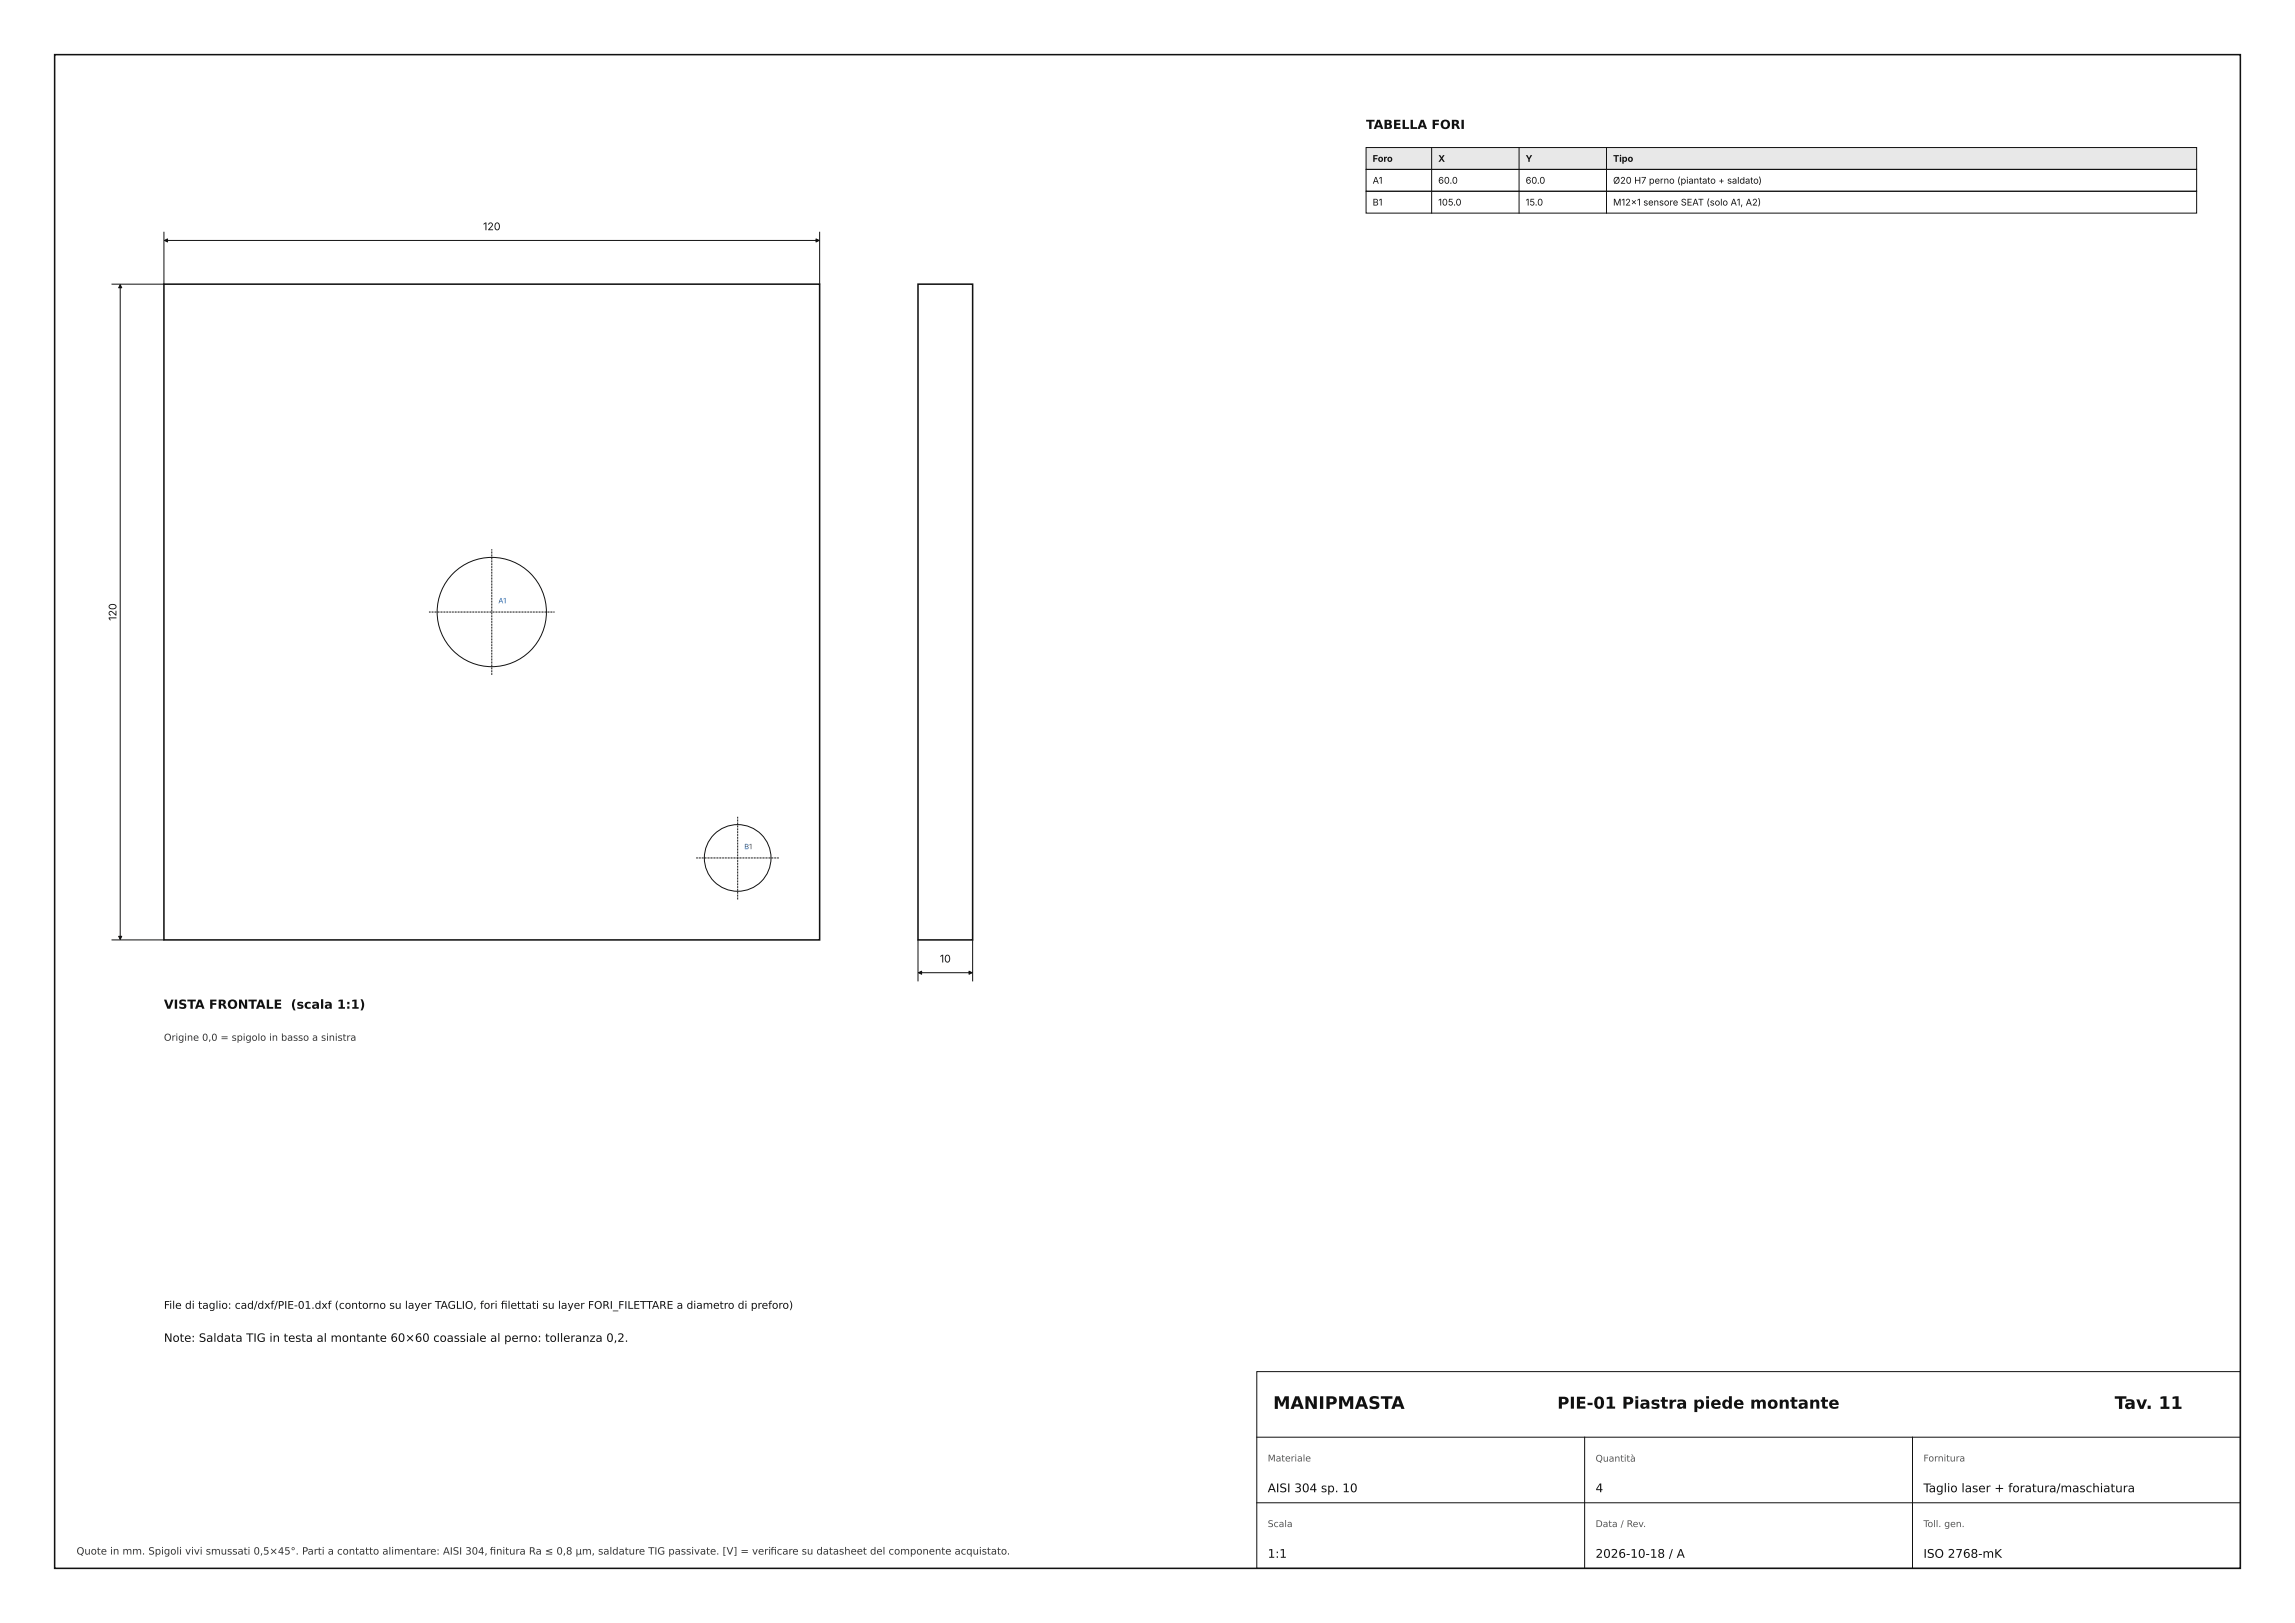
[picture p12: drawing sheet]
<svg xmlns="http://www.w3.org/2000/svg" width="420mm" height="297mm" viewBox="0 0 420 297" stroke-linecap="round" stroke-linejoin="round" font-family="sans-serif">
<defs><g id="words">
<g font-size="3.2" fill="#111">
<text x="233" y="257.8">MANIPMASTA</text>
<text x="387" y="257.8">Tav. 11</text>
</g>
<text font-size="3" fill="#111" x="285" y="257.8">PIE-01 Piastra piede montante</text>
<g font-size="2.3" fill="#111">
<text x="250" y="23.6">TABELLA FORI</text>
<text x="30" y="184.6">VISTA FRONTALE (scala 1:1)</text>
</g>
<g font-size="2.2" fill="#111">
<text x="232" y="273.1">AISI 304 sp. 10</text>
<text x="292" y="273.1">4</text>
<text x="352" y="273.1">Taglio laser + foratura/maschiatura</text>
<text x="232" y="285.1">1:1</text>
<text x="292" y="285.1">2026-10-18 / A</text>
<text x="352" y="285.1">ISO 2768-mK</text>
</g>
<text font-size="2.1" fill="#111" x="30" y="245.6">Note: Saldata TIG in testa al montante 60×60 coassiale al perno: tolleranza 0,2.</text>
<g font-size="1.9" fill="#111">
<text x="88.4" y="42.1">120</text>
<text x="21.3" y="113.6" transform="rotate(-90 21.3 113.6)">120</text>
<text x="172" y="176.1">10</text>
<text x="30" y="239.5">File di taglio: cad/dxf/PIE-01.dxf (contorno su layer TAGLIO, fori flettati su layer FORI_FILETTARE a diametro di preforo)</text>
<text x="91.7" y="239.5">i</text>
</g>
<g font-size="1.8" fill="#333">
<text x="30" y="190.5">Origine 0,0 = spigolo in basso a sinistra</text>
<text x="14" y="284.5">Quote in mm. Spigoli vivi smussati 0,5×45°. Parti a contatto alimentare: AISI 304, fnitura Ra ≤ 0,8 µm, saldature TIG passivate. [V] = verifcare su datasheet del componente acquistato.</text>
<text x="89.6" y="284.5">i</text>
<text x="141" y="284.5">i</text>
</g>
<g font-size="1.7" fill="#111">
<text x="251.2" y="29.6">Foro</text>
<text x="263.2" y="29.6">X</text>
<text x="279.2" y="29.6">Y</text>
<text x="295.2" y="29.6">Tipo</text>
<text x="251.2" y="33.6">A1</text>
<text x="263.2" y="33.6">60.0</text>
<text x="279.2" y="33.6">60.0</text>
<text x="295.2" y="33.6">Ø20 H7 perno (piantato + saldato)</text>
<text x="251.2" y="37.6">B1</text>
<text x="263.2" y="37.6">105.0</text>
<text x="279.2" y="37.6">15.0</text>
<text x="295.2" y="37.6">M12×1 sensore SEAT (solo A1, A2)</text>
</g>
<g font-size="1.7" fill="#555">
<text x="232" y="267.4">Materiale</text>
<text x="292" y="267.5">Quantità</text>
<text x="352" y="267.4">Fornitura</text>
<text x="232" y="279.4">Scala</text>
<text x="292" y="279.4">Data / Rev.</text>
<text x="352" y="279.4">Toll. gen.</text>
</g>
<g font-size="1.3" fill="#0b4f9c">
<text x="91.2" y="110.4">A1</text>
<text x="136.2" y="155.4">B1</text>
</g>
</g></defs>
<path d="M10 10h400v277h-400z" fill="none" stroke="#111" stroke-width=".28"/>
<path d="M230 251h180v36h-180z" fill="none" stroke="#111" stroke-width=".18"/>
<path d="M250 27h152v4h-152z" fill="#e8e8e8" stroke="#111" stroke-width=".18"/>
<g fill="none" stroke="#111" stroke-width=".18">
<path d="M250 31h152v4h-152zM250 35h152v4h-152zM262 27v12M278 27v12M294 27v12M22 52.1v119.8M30 42.5v9.5h-9.5M30.1 44h119.8M150 42.5v9.5M20.5 172h9.5M168 172v7.5M168.1 178h9.8"/>
<path d="M178 172v7.5M230 275h180M230 263h180M290 263v24M350 263v24"/>
<circle cx="90" cy="112" r="10"/>
<circle cx="135" cy="157" r="6.1"/>
</g>
<path d="M30 52h120v120h-120zM168 52h10v120h-10z" fill="none" stroke="#111" stroke-width=".28"/>
<path d="M78.5 112h23M90 123.5v-23M127.4 157h15.2M135 164.6v-15.2" fill="none" stroke="#111" stroke-width=".18" stroke-dasharray=".3 .1 .1 .1" stroke-linecap="butt"/>
<g fill="#111" stroke="#111" stroke-width=".18">
<path d="M149.3 43.7l.6 .3-.6 .3z"/>
<path d="M30.1 44l.6-.3v.6z"/>
<path d="M22 52.1l.3 .6h-.6z"/>
<path d="M21.7 171.3h.6l-.3 .6z"/>
<path d="M177.3 177.7l.6 .3-.6 .3z"/>
<path d="M168.1 178l.6-.3v.6z"/>
</g>
<use href="#words"/>
</svg>
